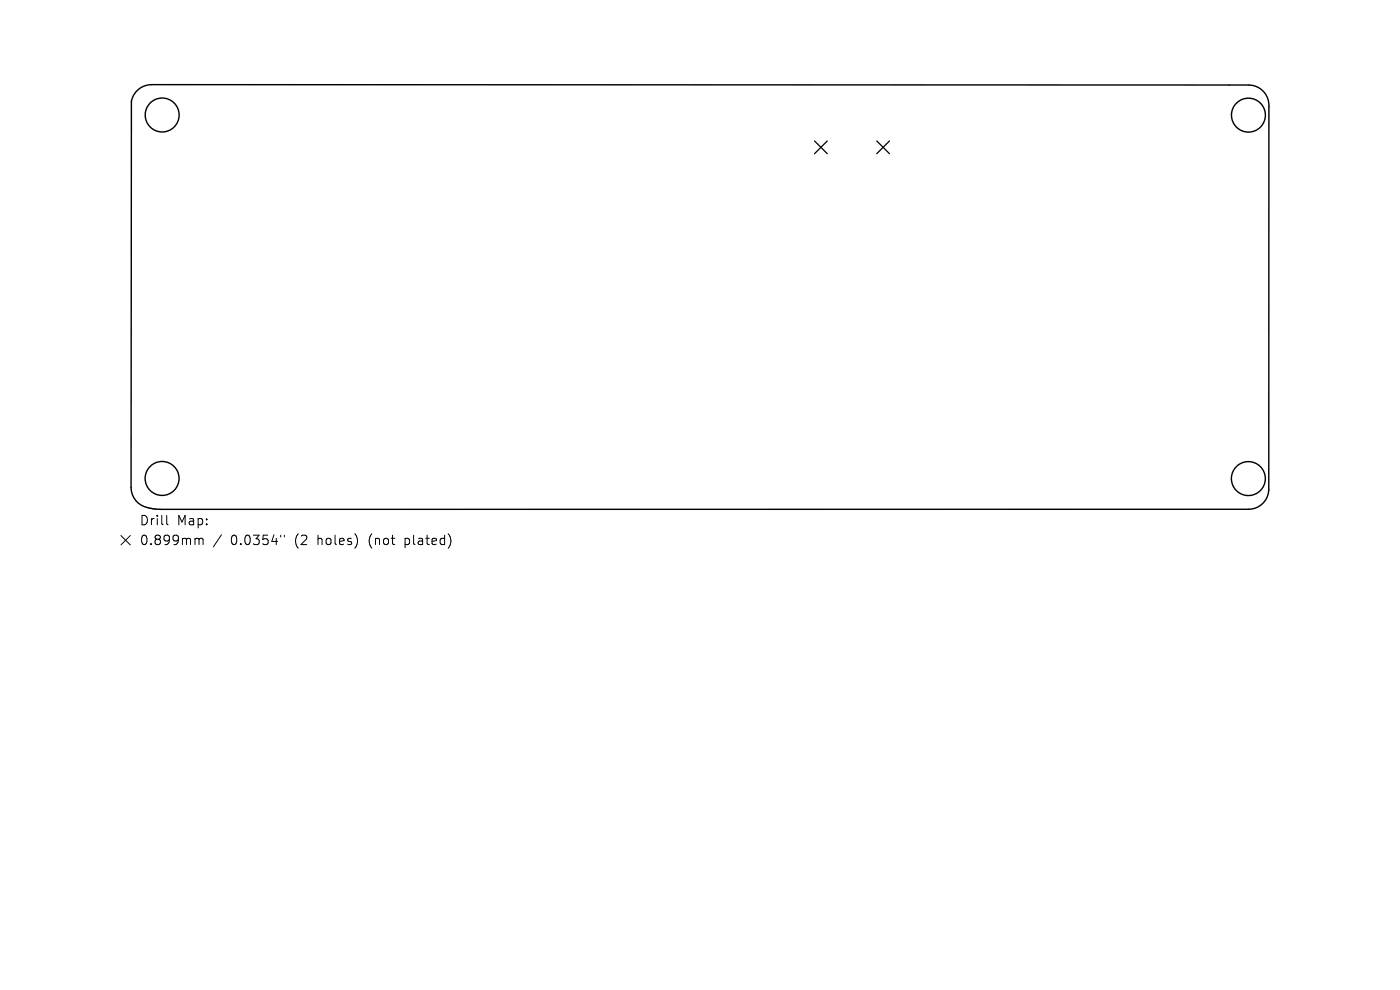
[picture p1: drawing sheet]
<svg xmlns="http://www.w3.org/2000/svg" width="297mm" height="210mm" viewBox="0 0 297 210" stroke-linecap="round" stroke-linejoin="round" font-family="sans-serif">
<defs><g id="words">
<g font-size="2.8">
<text x="29.7" y="111.6">Drill</text>
<text x="37.6" y="111.6">Map:</text>
<text x="29.7" y="115.8">0.899mm</text>
<text x="48.9" y="115.8">0.0354&quot;</text>
<text x="62.5" y="115.8">(2</text>
<text x="67.4" y="115.8">holes)</text>
<text x="78.3" y="115.8">(not</text>
<text x="86.1" y="115.8">plated)</text>
</g>
</g></defs>
<g fill="none" stroke="#000" stroke-width=".3">
<path d="M29.3 19a4.4 4.4 0 0 1 2.9-1h232.7a4.3 4.3 0 0 1 4.3 4.6v81.3a4.3 4.3 0 0 1-4.3 4.1h-231.1a7.2 7.2 0 0 1-4.9-1.8 4.4 4.4 0 0 1-1.1-2.8l.1-81.9a4.4 4.4 0 0 1 1.4-2.5z"/>
<circle cx="34.4" cy="24.4" r="3.6"/>
<circle cx="264.8" cy="24.4" r="3.6"/>
<circle cx="34.4" cy="101.5" r="3.6"/>
<circle cx="264.8" cy="101.5" r="3.6"/>
</g>
<path d="M172.8 29.9l2.7 2.7M175.5 29.9l-2.7 2.7M186 29.9l2.7 2.7M188.7 29.9l-2.7 2.7" fill="none" stroke="#000" stroke-width=".27"/>
<path d="M25.7 113.6l2 2M27.7 113.6l-2 2M35.4 109.3v1.7l.3 .3M41.9 114.2l.3 .3M42.2 114.5v1M42.2 114.5l.3-.3 .5 .1 .1 1.2M47 113.4l-1.7 2.6M59.6 113.5v.4M60.3 113.5v.4M75.7 114.1v1.3M95.2 113.3a2.35 2.35 0 0 1 0 2.9" fill="none" stroke="#000" stroke-width=".21"/>
<use href="#words"/>
</svg>
